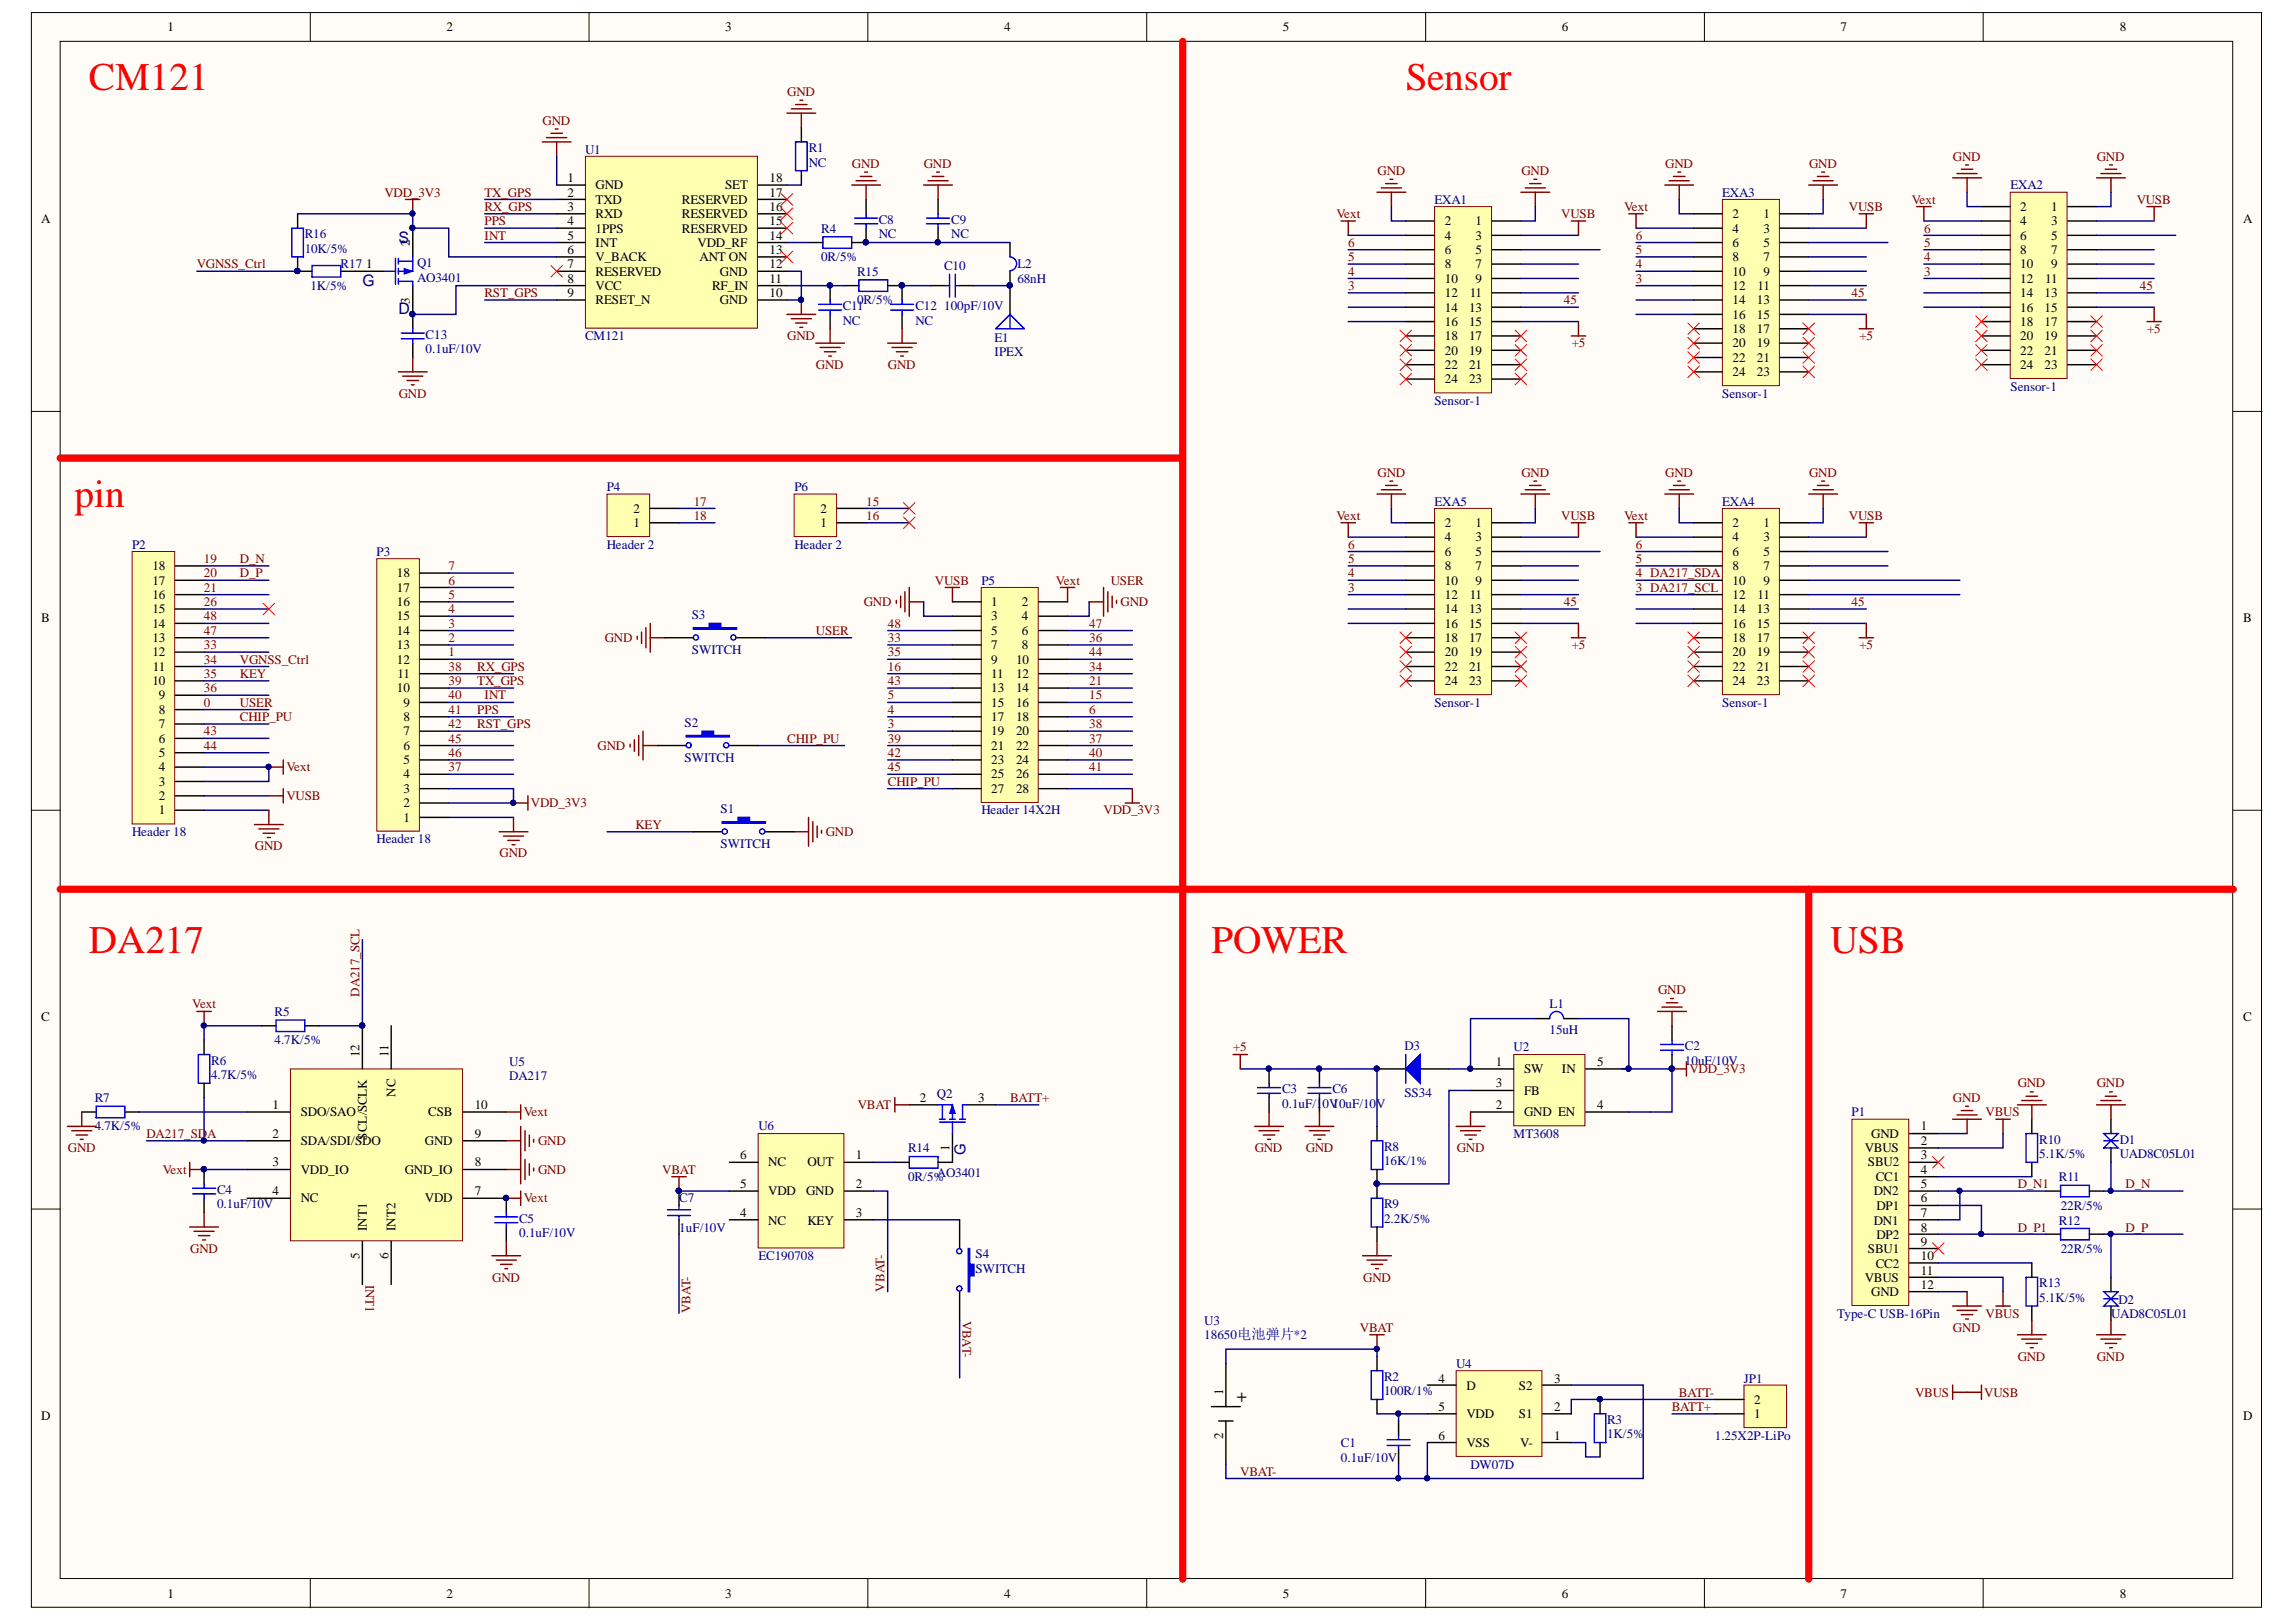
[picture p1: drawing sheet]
<svg xmlns="http://www.w3.org/2000/svg" width="297mm" height="210mm" viewBox="0 0 297 210" stroke-linecap="round" stroke-linejoin="round" font-family="sans-serif">
<defs><g id="words">
<g font-size="5.1" fill="#f00">
<text x="11.5" y="11.7">CM121</text>
<text x="181.9" y="11.7">Sensor</text>
<text x="9.6" y="65.7">pin</text>
<text x="11.5" y="123.3">DA217</text>
<text x="156.7" y="123.3">POWER</text>
<text x="236.8" y="123.3">USB</text>
</g>
<text font-size="2.4" x="160" y="180.2" transform="rotate(90 160 180.2)">+</text>
<g font-size="2" fill="#000080">
<text x="51.5" y="31.4">S</text>
<text x="46.9" y="37">G</text>
<text x="51.5" y="40.7">D</text>
<text x="124.9" y="149.5" transform="rotate(-90 124.9 149.5)">G</text>
</g>
<g font-size="1.7">
<text x="21.7" y="4.1">1</text>
<text x="57.8" y="4.1">2</text>
<text x="93.8" y="4.1">3</text>
<text x="129.9" y="4.1">4</text>
<text x="166" y="4.1">5</text>
<text x="202.1" y="4.1">6</text>
<text x="238.1" y="4.1">7</text>
<text x="274.2" y="4.1">8</text>
<text x="73.4" y="23.6">1</text>
<text x="99.6" y="23.6">18</text>
<text x="5.3" y="28.9">A</text>
<text x="73.4" y="25.4">2</text>
<text x="73.4" y="27.3">3</text>
<text x="73.4" y="29.2">4</text>
<text x="77.1" y="24.5">GND</text>
<text x="77.1" y="26.4">TXD</text>
<text x="77.1" y="28.2">RXD</text>
<text x="88.2" y="28.2">RESERVED</text>
<text x="88.2" y="26.4">RESERVED</text>
<text x="93.8" y="24.5">SET</text>
<text x="99.6" y="29.2">15</text>
<text x="99.6" y="27.3">16</text>
<text x="99.6" y="25.4">17</text>
<text x="186.9" y="29.2">2</text>
<text x="190.9" y="29.2">1</text>
<text x="224.2" y="28.2">2</text>
<text x="228.1" y="28.2">1</text>
<text x="261.4" y="27.3">2</text>
<text x="261.4" y="29.2">4</text>
<text x="265.3" y="27.3">1</text>
<text x="265.3" y="29.2">3</text>
<text x="290.2" y="28.9">A</text>
<text x="47.4" y="34.7">1</text>
<text x="53" y="31.8" transform="rotate(-90 53 31.8)">2</text>
<text x="73.4" y="31">5</text>
<text x="73.4" y="32.9">6</text>
<text x="73.4" y="34.7">7</text>
<text x="77.1" y="30.1">1PPS</text>
<text x="77.1" y="32">INT</text>
<text x="77.1" y="33.8">V_BACK</text>
<text x="77.1" y="35.7">RESERVED</text>
<text x="88.2" y="30.1">RESERVED</text>
<text x="90.3" y="32">VDD_RF</text>
<text x="90.5" y="33.8">ANT ON</text>
<text x="93.1" y="35.7">GND</text>
<text x="99.6" y="34.7">12</text>
<text x="99.6" y="32.9">13</text>
<text x="99.6" y="31">14</text>
<text x="186.9" y="31">4</text>
<text x="186.9" y="32.9">6</text>
<text x="186.9" y="34.7">8</text>
<text x="190.9" y="31">3</text>
<text x="190.9" y="32.9">5</text>
<text x="190.9" y="34.7">7</text>
<text x="224.2" y="30.1">4</text>
<text x="224.2" y="32">6</text>
<text x="224.2" y="33.8">8</text>
<text x="224.2" y="35.7">10</text>
<text x="228.1" y="30.1">3</text>
<text x="228.1" y="32">5</text>
<text x="228.1" y="33.8">7</text>
<text x="228.1" y="35.7">9</text>
<text x="261.4" y="31">6</text>
<text x="261.4" y="32.9">8</text>
<text x="261.4" y="34.7">10</text>
<text x="265.3" y="31">5</text>
<text x="265.3" y="32.9">7</text>
<text x="265.3" y="34.7">9</text>
<text x="53" y="39.3" transform="rotate(-90 53 39.3)">3</text>
<text x="73.4" y="36.6">8</text>
<text x="73.4" y="38.5">9</text>
<text x="77.1" y="37.5">VCC</text>
<text x="77.1" y="39.4">RESET_N</text>
<text x="92.1" y="37.5">RF_IN</text>
<text x="93.1" y="39.4">GND</text>
<text x="99.6" y="38.5">10</text>
<text x="99.6" y="36.6">11</text>
<text x="186.9" y="36.6">10</text>
<text x="186.9" y="38.5">12</text>
<text x="186.9" y="40.3">14</text>
<text x="190.1" y="40.3">13</text>
<text x="190.1" y="38.5">11</text>
<text x="190.9" y="36.6">9</text>
<text x="224.2" y="37.5">12</text>
<text x="224.2" y="39.4">14</text>
<text x="224.2" y="41.2">16</text>
<text x="227.3" y="39.4">13</text>
<text x="227.3" y="41.2">15</text>
<text x="227.4" y="37.5">11</text>
<text x="261.4" y="36.6">12</text>
<text x="261.4" y="38.5">14</text>
<text x="261.4" y="40.3">16</text>
<text x="264.5" y="38.5">13</text>
<text x="264.5" y="40.3">15</text>
<text x="264.6" y="36.6">11</text>
<text x="186.9" y="42.2">16</text>
<text x="186.9" y="44">18</text>
<text x="186.9" y="45.9">20</text>
<text x="186.9" y="47.8">22</text>
<text x="190.1" y="42.2">15</text>
<text x="190.1" y="44">17</text>
<text x="190.1" y="45.9">19</text>
<text x="190.1" y="47.8">21</text>
<text x="224.2" y="43.1">18</text>
<text x="224.2" y="45">20</text>
<text x="224.2" y="46.8">22</text>
<text x="227.3" y="43.1">17</text>
<text x="227.3" y="45">19</text>
<text x="227.3" y="46.8">21</text>
<text x="261.4" y="42.2">18</text>
<text x="261.4" y="44">20</text>
<text x="261.4" y="45.9">22</text>
<text x="261.4" y="47.8">24</text>
<text x="264.5" y="42.2">17</text>
<text x="264.5" y="44">19</text>
<text x="264.5" y="45.9">21</text>
<text x="264.5" y="47.8">23</text>
<text x="186.9" y="49.6">24</text>
<text x="190.1" y="49.6">23</text>
<text x="224.2" y="48.7">24</text>
<text x="227.3" y="48.7">23</text>
<text x="82" y="68.2">1</text>
<text x="82" y="66.3">2</text>
<text x="106.2" y="68.2">1</text>
<text x="106.2" y="66.3">2</text>
<text x="186.9" y="68.2">2</text>
<text x="186.9" y="70.1">4</text>
<text x="186.9" y="71.9">6</text>
<text x="190.9" y="68.2">1</text>
<text x="190.9" y="70.1">3</text>
<text x="190.9" y="71.9">5</text>
<text x="224.2" y="68.2">2</text>
<text x="224.2" y="70.1">4</text>
<text x="224.2" y="71.9">6</text>
<text x="228.1" y="68.2">1</text>
<text x="228.1" y="70.1">3</text>
<text x="228.1" y="71.9">5</text>
<text x="19.7" y="77.5">16</text>
<text x="19.7" y="75.6">17</text>
<text x="19.7" y="73.8">18</text>
<text x="51.3" y="76.6">17</text>
<text x="51.3" y="74.7">18</text>
<text x="186.9" y="73.8">8</text>
<text x="186.9" y="75.6">10</text>
<text x="186.9" y="77.5">12</text>
<text x="190.1" y="77.5">11</text>
<text x="190.9" y="73.8">7</text>
<text x="190.9" y="75.6">9</text>
<text x="224.2" y="73.8">8</text>
<text x="224.2" y="75.6">10</text>
<text x="224.2" y="77.5">12</text>
<text x="227.4" y="77.5">11</text>
<text x="228.1" y="73.8">7</text>
<text x="228.1" y="75.6">9</text>
<text x="5.3" y="80.5">B</text>
<text x="19.7" y="83.1">13</text>
<text x="19.7" y="81.2">14</text>
<text x="19.7" y="79.4">15</text>
<text x="51.3" y="82.2">14</text>
<text x="51.3" y="80.3">15</text>
<text x="51.3" y="78.4">16</text>
<text x="128.2" y="78.4">1</text>
<text x="128.2" y="80.3">3</text>
<text x="128.2" y="82.2">5</text>
<text x="132.2" y="78.4">2</text>
<text x="132.2" y="80.3">4</text>
<text x="132.2" y="82.2">6</text>
<text x="186.9" y="79.4">14</text>
<text x="186.9" y="81.2">16</text>
<text x="186.9" y="83.1">18</text>
<text x="190.1" y="79.4">13</text>
<text x="190.1" y="81.2">15</text>
<text x="190.1" y="83.1">17</text>
<text x="224.2" y="79.4">14</text>
<text x="224.2" y="81.2">16</text>
<text x="224.2" y="83.1">18</text>
<text x="227.3" y="79.4">13</text>
<text x="227.3" y="81.2">15</text>
<text x="227.3" y="83.1">17</text>
<text x="290.2" y="80.5">B</text>
<text x="19.7" y="88.7">10</text>
<text x="19.7" y="84.9">12</text>
<text x="19.8" y="86.8">11</text>
<text x="51.3" y="89.6">10</text>
<text x="51.3" y="85.9">12</text>
<text x="51.3" y="84">13</text>
<text x="51.4" y="87.7">11</text>
<text x="128.2" y="84">7</text>
<text x="128.2" y="85.9">9</text>
<text x="128.2" y="87.7">11</text>
<text x="128.2" y="89.6">13</text>
<text x="131.4" y="85.9">10</text>
<text x="131.4" y="87.7">12</text>
<text x="131.4" y="89.6">14</text>
<text x="132.2" y="84">8</text>
<text x="186.9" y="84.9">20</text>
<text x="186.9" y="86.8">22</text>
<text x="186.9" y="88.7">24</text>
<text x="190.1" y="84.9">19</text>
<text x="190.1" y="86.8">21</text>
<text x="190.1" y="88.7">23</text>
<text x="224.2" y="84.9">20</text>
<text x="224.2" y="86.8">22</text>
<text x="224.2" y="88.7">24</text>
<text x="227.3" y="84.9">19</text>
<text x="227.3" y="86.8">21</text>
<text x="227.3" y="88.7">23</text>
<text x="20.6" y="94.2">7</text>
<text x="20.6" y="92.4">8</text>
<text x="20.6" y="90.5">9</text>
<text x="52.2" y="95.2">7</text>
<text x="52.2" y="93.3">8</text>
<text x="52.2" y="91.4">9</text>
<text x="128.2" y="91.4">15</text>
<text x="128.2" y="93.3">17</text>
<text x="128.2" y="95.2">19</text>
<text x="131.4" y="91.4">16</text>
<text x="131.4" y="93.3">18</text>
<text x="131.4" y="95.2">20</text>
<text x="20.6" y="101.7">3</text>
<text x="20.6" y="99.8">4</text>
<text x="20.6" y="98">5</text>
<text x="20.6" y="96.1">6</text>
<text x="52.2" y="100.7">4</text>
<text x="52.2" y="98.9">5</text>
<text x="52.2" y="97">6</text>
<text x="128.2" y="97">21</text>
<text x="128.2" y="98.9">23</text>
<text x="128.2" y="100.7">25</text>
<text x="131.4" y="97">22</text>
<text x="131.4" y="98.9">24</text>
<text x="131.4" y="100.7">26</text>
<text x="20.6" y="105.4">1</text>
<text x="20.6" y="103.5">2</text>
<text x="52.2" y="106.3">1</text>
<text x="52.2" y="104.5">2</text>
<text x="52.2" y="102.6">3</text>
<text x="128.2" y="102.6">27</text>
<text x="131.4" y="102.6">28</text>
<text x="5.3" y="132.2">C</text>
<text x="46.5" y="136.8" transform="rotate(-90 46.5 136.8)">12</text>
<text x="50.2" y="136.8" transform="rotate(-90 50.2 136.8)">11</text>
<text x="193.5" y="137.9">1</text>
<text x="206.6" y="137.9">5</text>
<text x="290.2" y="132.2">C</text>
<text x="35.3" y="143.5">1</text>
<text x="51.2" y="142" transform="rotate(-90 51.2 142)">NC</text>
<text x="61.4" y="143.5">10</text>
<text x="119" y="142.6">2</text>
<text x="126.5" y="142.6">3</text>
<text x="193.5" y="143.5">2</text>
<text x="193.5" y="140.7">3</text>
<text x="197.2" y="138.9">SW</text>
<text x="197.2" y="141.6">FB</text>
<text x="202.1" y="138.9">IN</text>
<text x="206.6" y="143.5">4</text>
<text x="35.3" y="147.2">2</text>
<text x="38.9" y="144.4">SDO/SAO</text>
<text x="38.9" y="148.2">SDA/SDI/SDO</text>
<text x="47.5" y="147.5" transform="rotate(-90 47.5 147.5)">SCL/SCLK</text>
<text x="55" y="148.2">GND</text>
<text x="55.4" y="144.4">CSB</text>
<text x="61.4" y="147.2">9</text>
<text x="122.8" y="149" transform="rotate(-90 122.8 149)">1</text>
<text x="197.2" y="144.4">GND EN</text>
<text x="241.2" y="149.1">VBUS</text>
<text x="242.1" y="147.2">GND</text>
<text x="248.5" y="146.3">1</text>
<text x="248.5" y="148.2">2</text>
<text x="35.3" y="150.9">3</text>
<text x="35.3" y="154.7">4</text>
<text x="38.9" y="151.9">VDD_IO</text>
<text x="38.9" y="155.6">NC</text>
<text x="52.4" y="151.9">GND_IO</text>
<text x="55" y="155.6">VDD</text>
<text x="61.4" y="154.7">7</text>
<text x="61.4" y="150.9">8</text>
<text x="95.8" y="153.7">5</text>
<text x="95.8" y="150">6</text>
<text x="99.4" y="154.7">VDD</text>
<text x="99.4" y="150.9">NC</text>
<text x="104.3" y="154.7">GND</text>
<text x="104.5" y="150.9">OUT</text>
<text x="110.7" y="150">1</text>
<text x="110.7" y="153.7">2</text>
<text x="241.7" y="150.9">SBU2</text>
<text x="242.4" y="154.7">DN2</text>
<text x="242.7" y="152.8">CC1</text>
<text x="248.5" y="150">3</text>
<text x="248.5" y="151.9">4</text>
<text x="248.5" y="153.7">5</text>
<text x="248.5" y="155.6">6</text>
<text x="47.5" y="159.3" transform="rotate(-90 47.5 159.3)">INT1</text>
<text x="51.2" y="159.3" transform="rotate(-90 51.2 159.3)">INT2</text>
<text x="95.8" y="157.5">4</text>
<text x="99.4" y="158.5">NC</text>
<text x="104.5" y="158.5">KEY</text>
<text x="110.7" y="157.5">3</text>
<text x="242.4" y="158.5">DN1</text>
<text x="242.8" y="156.6">DP1</text>
<text x="242.8" y="160.3">DP2</text>
<text x="248.5" y="157.5">7</text>
<text x="248.5" y="159.4">8</text>
<text x="248.5" y="161.3">9</text>
<text x="46.5" y="162.9" transform="rotate(-90 46.5 162.9)">5</text>
<text x="50.2" y="162.9" transform="rotate(-90 50.2 162.9)">6</text>
<text x="241.2" y="165.9">VBUS</text>
<text x="241.7" y="162.2">SBU1</text>
<text x="242.1" y="167.8">GND</text>
<text x="242.7" y="164">CC2</text>
<text x="248.5" y="163.1">10</text>
<text x="248.5" y="165">11</text>
<text x="248.5" y="166.8">12</text>
<text x="186.1" y="178.9">4</text>
<text x="189.7" y="179.8">D</text>
<text x="196.5" y="179.8">S2</text>
<text x="201.1" y="178.9">3</text>
<text x="5.3" y="183.7">D</text>
<text x="158.3" y="180.5" transform="rotate(-90 158.3 180.5)">1</text>
<text x="186.1" y="182.6">5</text>
<text x="189.7" y="183.6">VDD</text>
<text x="196.5" y="183.6">S1</text>
<text x="201.1" y="182.6">2</text>
<text x="226.9" y="183.6">1</text>
<text x="226.9" y="181.7">2</text>
<text x="290.2" y="183.7">D</text>
<text x="158.3" y="186.2" transform="rotate(-90 158.3 186.2)">2</text>
<text x="186.1" y="186.4">6</text>
<text x="189.7" y="187.3">VSS</text>
<text x="196.7" y="187.3">V-</text>
<text x="201.1" y="186.4">1</text>
<text x="21.7" y="206.8">1</text>
<text x="57.8" y="206.8">2</text>
<text x="93.8" y="206.8">3</text>
<text x="129.9" y="206.8">4</text>
<text x="166" y="206.8">5</text>
<text x="202.1" y="206.8">6</text>
<text x="238.1" y="206.8">7</text>
<text x="274.2" y="206.8">8</text>
</g>
<g font-size="1.7" fill="#800000">
<text x="70.2" y="16.1">GND</text>
<text x="101.8" y="12.4">GND</text>
<text x="110.2" y="21.7">GND</text>
<text x="119.5" y="21.7">GND</text>
<text x="178.2" y="22.7">GND</text>
<text x="196.8" y="22.7">GND</text>
<text x="215.4" y="21.7">GND</text>
<text x="234" y="21.7">GND</text>
<text x="252.7" y="20.8">GND</text>
<text x="271.3" y="20.8">GND</text>
<text x="49.7" y="25.4">VDD_3V3</text>
<text x="62.7" y="29.2">PPS</text>
<text x="62.7" y="27.3">RX_GPS</text>
<text x="62.7" y="25.4">TX_GPS</text>
<text x="172.9" y="28.2">Vext</text>
<text x="202" y="28.2">VUSB</text>
<text x="210.1" y="27.3">Vext</text>
<text x="239.2" y="27.3">VUSB</text>
<text x="247.3" y="26.4">Vext</text>
<text x="276.4" y="26.4">VUSB</text>
<text x="25.5" y="34.7">VGNSS_Ctrl</text>
<text x="62.7" y="31">INT</text>
<text x="174.4" y="35.7">4</text>
<text x="174.4" y="33.8">5</text>
<text x="174.4" y="32">6</text>
<text x="211.6" y="34.7">4</text>
<text x="211.6" y="32.9">5</text>
<text x="211.6" y="31">6</text>
<text x="248.9" y="35.7">3</text>
<text x="248.9" y="33.8">4</text>
<text x="248.9" y="32">5</text>
<text x="248.9" y="30.1">6</text>
<text x="62.7" y="38.5">RST_GPS</text>
<text x="174.4" y="37.5">3</text>
<text x="202.3" y="39.4">45</text>
<text x="211.6" y="36.6">3</text>
<text x="239.5" y="38.5">45</text>
<text x="276.8" y="37.5">45</text>
<text x="101.8" y="44">GND</text>
<text x="105.6" y="47.8">GND</text>
<text x="114.9" y="47.8">GND</text>
<text x="203.3" y="45">+5</text>
<text x="240.6" y="44">+5</text>
<text x="277.8" y="43.1">+5</text>
<text x="51.6" y="51.5">GND</text>
<text x="89.7" y="65.4">17</text>
<text x="112.1" y="65.4">15</text>
<text x="178.2" y="61.7">GND</text>
<text x="196.8" y="61.7">GND</text>
<text x="215.4" y="61.7">GND</text>
<text x="234" y="61.7">GND</text>
<text x="89.7" y="67.3">18</text>
<text x="112.1" y="67.3">16</text>
<text x="172.9" y="67.3">Vext</text>
<text x="174.4" y="71">6</text>
<text x="202" y="67.3">VUSB</text>
<text x="210.1" y="67.3">Vext</text>
<text x="211.6" y="71">6</text>
<text x="239.2" y="67.3">VUSB</text>
<text x="26.4" y="72.9">19</text>
<text x="26.4" y="74.7">20</text>
<text x="26.4" y="76.6">21</text>
<text x="31" y="72.9">D_N</text>
<text x="31" y="74.7">D_P</text>
<text x="58" y="77.5">5</text>
<text x="58" y="75.6">6</text>
<text x="58" y="73.8">7</text>
<text x="121" y="75.6">VUSB</text>
<text x="136.6" y="75.6">Vext</text>
<text x="143.7" y="75.6">USER</text>
<text x="174.4" y="76.6">3</text>
<text x="174.4" y="74.7">4</text>
<text x="174.4" y="72.9">5</text>
<text x="211.6" y="76.6">3 DA217_SCL</text>
<text x="211.6" y="74.7">4 DA217_SDA</text>
<text x="211.6" y="72.9">5</text>
<text x="26.4" y="78.4">26</text>
<text x="26.4" y="80.3">48</text>
<text x="26.4" y="82.2">47</text>
<text x="58" y="83.1">2</text>
<text x="58" y="81.2">3</text>
<text x="58" y="79.4">4</text>
<text x="78.2" y="83.1">GND</text>
<text x="105.6" y="82.2">USER</text>
<text x="111.7" y="78.4">GND</text>
<text x="114.9" y="81.2">48</text>
<text x="114.9" y="83.1">33</text>
<text x="140.9" y="81.2">47</text>
<text x="140.9" y="83.1">36</text>
<text x="145" y="78.4">GND</text>
<text x="202.3" y="78.4">45</text>
<text x="239.5" y="78.4">45</text>
<text x="26.4" y="84">33</text>
<text x="26.4" y="85.9">34</text>
<text x="26.4" y="87.7">35</text>
<text x="26.4" y="89.6">36</text>
<text x="31" y="87.7">KEY</text>
<text x="31" y="85.9">VGNSS_Ctrl</text>
<text x="58" y="84.9">1</text>
<text x="58" y="86.8">38</text>
<text x="58" y="88.7">39</text>
<text x="61.7" y="86.8">RX_GPS</text>
<text x="61.7" y="88.7">TX_GPS</text>
<text x="114.9" y="84.9">35</text>
<text x="114.9" y="86.8">16</text>
<text x="114.9" y="88.7">43</text>
<text x="140.9" y="86.8">34</text>
<text x="140.9" y="84.9">44</text>
<text x="140.9" y="88.7">21</text>
<text x="203.3" y="84">+5</text>
<text x="240.6" y="84">+5</text>
<text x="26.4" y="95.2">43</text>
<text x="26.4" y="91.4">0</text>
<text x="31" y="91.4">USER</text>
<text x="31" y="93.3">CHIP_PU</text>
<text x="58" y="90.5">40</text>
<text x="58" y="92.4">41</text>
<text x="58" y="94.2">42</text>
<text x="61.7" y="92.4">PPS</text>
<text x="61.7" y="94.2">RST_GPS</text>
<text x="62.7" y="90.5">INT</text>
<text x="114.9" y="94.2">3</text>
<text x="114.9" y="92.4">4</text>
<text x="114.9" y="90.5">5</text>
<text x="140.9" y="94.2">38</text>
<text x="140.9" y="92.4">6</text>
<text x="140.9" y="90.5">15</text>
<text x="26.4" y="97">44</text>
<text x="37" y="99.8">Vext</text>
<text x="58" y="96.1">45</text>
<text x="58" y="98">46</text>
<text x="58" y="99.8">37</text>
<text x="77.3" y="97">GND</text>
<text x="101.8" y="96.1">CHIP_PU</text>
<text x="114.9" y="98">42</text>
<text x="114.9" y="101.7">CHIP_PU</text>
<text x="114.9" y="96.1">39</text>
<text x="114.9" y="99.8">45</text>
<text x="140.9" y="96.1">37</text>
<text x="140.9" y="99.8">41</text>
<text x="140.9" y="98">40</text>
<text x="37" y="103.5">VUSB</text>
<text x="68.7" y="104.5">VDD_3V3</text>
<text x="82.2" y="107.3">KEY</text>
<text x="142.8" y="105.4">VDD_3V3</text>
<text x="33" y="110">GND</text>
<text x="64.6" y="111">GND</text>
<text x="106.8" y="108.2">GND</text>
<text x="24.9" y="130.5">Vext</text>
<text x="46.5" y="129.1" transform="rotate(-90 46.5 129.1)">DA217_SCL</text>
<text x="214.5" y="128.6">GND</text>
<text x="159.5" y="136.1">+5</text>
<text x="111" y="143.5">VBAT</text>
<text x="130.7" y="142.6">BATT+</text>
<text x="218.6" y="138.9">VDD_3V3</text>
<text x="252.7" y="142.6">GND</text>
<text x="261" y="140.7">GND</text>
<text x="271.3" y="140.7">GND</text>
<text x="8.8" y="149.1">GND</text>
<text x="18.9" y="147.2">DA217_SD</text>
<text x="26.8" y="147.2">A</text>
<text x="67.8" y="144.4">Vext</text>
<text x="69.6" y="148.2">GND</text>
<text x="162.3" y="149.1">GND</text>
<text x="168.9" y="149.1">GND</text>
<text x="188.5" y="149.1">GND</text>
<text x="256.9" y="144.4">VBUS</text>
<text x="21.1" y="151.9">Vext</text>
<text x="67.8" y="155.6">Vext</text>
<text x="69.6" y="151.9">GND</text>
<text x="85.7" y="151.9">VBAT</text>
<text x="261" y="153.7">D_N1</text>
<text x="275" y="153.7">D_N</text>
<text x="261" y="159.4">D_P1</text>
<text x="275" y="159.4">D_P</text>
<text x="24.6" y="162.2">GND</text>
<text x="47.3" y="166.2" transform="rotate(90 47.3 166.2)">INT1</text>
<text x="63.7" y="165.9">GND</text>
<text x="114.4" y="167.2" transform="rotate(-90 114.4 167.2)">VBAT-</text>
<text x="176.4" y="165.9">GND</text>
<text x="89.3" y="170" transform="rotate(-90 89.3 170)">VBAT-</text>
<text x="124.5" y="170.9" transform="rotate(90 124.5 170.9)">VBAT-</text>
<text x="175.9" y="172.4">VBAT</text>
<text x="252.7" y="172.4">GND</text>
<text x="256.9" y="170.5">VBUS</text>
<text x="261" y="176.1">GND</text>
<text x="271.3" y="176.1">GND</text>
<text x="216.3" y="182.6">BATT+</text>
<text x="217.2" y="180.8">BATT-</text>
<text x="247.8" y="180.8">VBUS</text>
<text x="256.7" y="180.8">VUSB</text>
<text x="160.5" y="191">VBAT-</text>
</g>
<g font-size="1.7" fill="#000080">
<text x="75.7" y="19.9">U1</text>
<text x="104.6" y="19.7">R1</text>
<text x="104.6" y="21.6">NC</text>
<text x="113.7" y="29">C8</text>
<text x="123.1" y="29">C9</text>
<text x="185.6" y="26.4">EXA1</text>
<text x="222.8" y="25.4">EXA3</text>
<text x="260.1" y="24.5">EXA2</text>
<text x="39.4" y="30.9">R16</text>
<text x="39.4" y="32.7">10K/5%</text>
<text x="44.1" y="34.7">R17</text>
<text x="54" y="34.6">Q1</text>
<text x="106.2" y="30.1">R4</text>
<text x="106.2" y="33.8">0R/5%</text>
<text x="110.9" y="35.7">R15</text>
<text x="113.7" y="30.9">NC</text>
<text x="122.1" y="34.9">C10</text>
<text x="123.1" y="30.9">NC</text>
<text x="131.6" y="34.7">L2</text>
<text x="40.2" y="37.5">1K/5%</text>
<text x="54" y="36.4">AO3401</text>
<text x="109" y="40.1">C11</text>
<text x="110.9" y="39.4">0R/5%</text>
<text x="118.4" y="40.1">C12</text>
<text x="122.1" y="40.1">100pF/10V</text>
<text x="131.6" y="36.6">68nH</text>
<text x="55.1" y="43.9">C13</text>
<text x="55.1" y="45.7">0.1uF/10V</text>
<text x="75.7" y="44">CM121</text>
<text x="109" y="42">NC</text>
<text x="118.4" y="42">NC</text>
<text x="128.7" y="44.2">E1</text>
<text x="128.7" y="46.1">IPEX</text>
<text x="185.6" y="52.4">Sensor-1</text>
<text x="222.8" y="51.5">Sensor-1</text>
<text x="260.1" y="50.5">Sensor-1</text>
<text x="78.5" y="63.6">P4</text>
<text x="102.8" y="63.6">P6</text>
<text x="185.6" y="65.4">EXA5</text>
<text x="222.8" y="65.4">EXA4</text>
<text x="17.1" y="71">P2</text>
<text x="48.7" y="71.9">P3</text>
<text x="78.5" y="71">Header 2</text>
<text x="102.8" y="71">Header 2</text>
<text x="127" y="75.6">P5</text>
<text x="89.5" y="80.1">S3</text>
<text x="89.5" y="84.6">SWITCH</text>
<text x="88.6" y="94.1">S2</text>
<text x="185.6" y="91.4">Sensor-1</text>
<text x="222.8" y="91.4">Sensor-1</text>
<text x="88.6" y="98.5">SWITCH</text>
<text x="93.2" y="105.2">S1</text>
<text x="127" y="105.4">Header 14X2H</text>
<text x="17.1" y="108.2">Header 18</text>
<text x="48.7" y="109.1">Header 18</text>
<text x="93.2" y="109.7">SWITCH</text>
<text x="35.5" y="131.4">R5</text>
<text x="200.5" y="130.5">L1</text>
<text x="27.3" y="137.8">R6</text>
<text x="35.5" y="135.1">4.7K/5%</text>
<text x="65.9" y="137.9">U5</text>
<text x="181.7" y="135.9">D3</text>
<text x="195.8" y="136.1">U2</text>
<text x="200.5" y="133.9">15uH</text>
<text x="218" y="135.9">C2</text>
<text x="218" y="137.8">10uF/10V</text>
<text x="12.3" y="142.6">R7</text>
<text x="27.3" y="139.6">4.7K/5%</text>
<text x="65.9" y="139.8">DA217</text>
<text x="121.2" y="142.1">Q2</text>
<text x="165.9" y="141.5">C3</text>
<text x="165.9" y="143.3">0.1uF/10V</text>
<text x="172.4" y="141.5">C6</text>
<text x="172.4" y="143.3">10uF/10V</text>
<text x="181.7" y="141.9">SS34</text>
<text x="12.3" y="146.3">4.7K/5%</text>
<text x="98.1" y="146.3">U6</text>
<text x="117.5" y="149.1">R14</text>
<text x="179.1" y="148.9">R8</text>
<text x="195.8" y="147.2">MT3608</text>
<text x="239.5" y="144.4">P1</text>
<text x="263.8" y="148">R10</text>
<text x="263.8" y="149.8">5.1K/5%</text>
<text x="274.2" y="148">D1</text>
<text x="274.2" y="149.8">UAD8C05L01</text>
<text x="28.1" y="154.5">C4</text>
<text x="87.9" y="155.6">C7</text>
<text x="117.5" y="152.8">0R/5%</text>
<text x="121.2" y="152.3">AO3401</text>
<text x="179.1" y="150.8">16K/1%</text>
<text x="266.4" y="152.8">R11</text>
<text x="28.1" y="156.4">0.1uF/10V</text>
<text x="67.2" y="158.2">C5</text>
<text x="67.2" y="160.1">0.1uF/10V</text>
<text x="87.9" y="159.4">1uF/10V</text>
<text x="179.1" y="156.4">R9</text>
<text x="179.1" y="158.2">2.2K/5%</text>
<text x="266.4" y="158.5">R12</text>
<text x="266.6" y="156.6">22R/5%</text>
<text x="98.1" y="163.1">EC190708</text>
<text x="126.2" y="162.9">S4</text>
<text x="126.2" y="164.7">SWITCH</text>
<text x="263.8" y="166.6">R13</text>
<text x="266.6" y="162.2">22R/5%</text>
<text x="155.8" y="171.5">U3</text>
<text x="155.8" y="173.3">18650电池弹片*2</text>
<text x="237.7" y="170.5">Type-C USB-16Pin</text>
<text x="263.8" y="168.4">5.1K/5%</text>
<text x="273.1" y="170.5">UAD8C05L01</text>
<text x="274.1" y="168.7">D2</text>
<text x="179.1" y="178.7">R2</text>
<text x="188.4" y="177.1">U4</text>
<text x="225.6" y="178.9">JP1</text>
<text x="179.1" y="180.5">100R/1%</text>
<text x="207.9" y="184.2">R3</text>
<text x="173.5" y="187.3">C1</text>
<text x="173.5" y="189.1">0.1uF/10V</text>
<text x="190.2" y="190.1">DW07D</text>
<text x="207.9" y="186.1">1K/5%</text>
<text x="221.9" y="186.4">1.25X2P-LiPo</text>
</g>
</g></defs>
<g fill="#fffcf8" stroke="#000" stroke-width=".13">
<path d="M4.1 1.6h288.5v206.4h-288.5z"/>
<path d="M7.8 5.3h281.1v199h-281.1z"/>
</g>
<g fill="none" stroke="#000" stroke-width=".13">
<path d="M40.1 1.6v3.7M76.2 1.6v3.7M112.3 1.6v3.7M148.4 1.6v3.7M184.4 1.6v3.7M220.5 1.6v3.7M256.6 1.6v3.7M4.1 53.2h3.7M288.9 53.2h3.8M4.1 104.8h3.7M288.9 104.8h3.8M4.1 156.5h3.7"/>
<path d="M288.9 156.5h3.8M40.1 204.4v3.7M76.2 204.4v3.7M112.3 204.4v3.7M148.4 204.4v3.7M184.4 204.4v3.7M220.5 204.4v3.7M256.6 204.4v3.7"/>
</g>
<path d="M185.6 26.7h7.4v24.1h-7.4z" fill="#ffffb0" stroke="#800000" stroke-width=".13"/>
<g fill="none" stroke="#000" stroke-width=".19">
<path d="M181.9 28.6h3.7M181.9 30.5h3.7M181.9 32.3h3.7M181.9 34.2h3.7M181.9 36h3.7M181.9 37.9h3.7M181.9 39.8h3.7M193 28.6h3.8M193 30.5h3.8M193 32.3h3.8M193 34.2h3.8M193 36h3.8"/>
<path d="M193 37.9h3.8M193 39.8h3.8M181.9 41.6h3.7M181.9 43.5h3.7M181.9 45.3h3.7M181.9 47.2h3.7M181.9 49.1h3.7M193 41.6h3.8M193 43.5h3.8M193 45.3h3.8M193 47.2h3.8M193 49.1h3.8"/>
</g>
<g fill="none" stroke="#000080" stroke-width=".19">
<path d="M174.4 34.2h7.5M174.4 36h7.5M174.4 37.9h7.5M174.4 39.8h7.5M180 26.7v1.9h1.9M196.8 34.2h7.4M196.8 36h7.4M196.8 37.9h7.4M196.8 39.8h7.4M196.8 30.5h7.4M196.8 32.3h10.2M198.6 26.7v1.9h-1.8"/>
<path d="M174.4 41.6h7.5"/>
</g>
<path d="M178.1 24.9h3.8M178.7 24.3h2.6M179.3 23.8h1.5M179.8 23.2h.4M180 24.9v1.8M196.8 24.9h3.7M197.3 24.3h2.6M197.9 23.8h1.5M198.4 23.2h.4M198.6 24.9v1.8" fill="none" stroke="#800000" stroke-width=".19"/>
<g fill="none" stroke="#f00" stroke-width=".13">
<path d="M181.1 48.3l1.5 1.5M181.1 46.5l1.5 1.4M181.1 44.6l1.5 1.5M181.1 42.7l1.5 1.5M182.6 48.3l-1.5 1.5M182.6 46.5l-1.5 1.4M182.6 44.6l-1.5 1.5M182.6 42.7l-1.5 1.5M196 42.7l1.5 1.5M196 44.6l1.5 1.5M196 46.5l1.5 1.4M196 48.3l1.5 1.5"/>
<path d="M197.5 42.7l-1.5 1.5M197.5 44.6l-1.5 1.5M197.5 46.5l-1.5 1.4M197.5 48.3l-1.5 1.5"/>
</g>
<path d="M185.6 65.8h7.4v24.1h-7.4z" fill="#ffffb0" stroke="#800000" stroke-width=".13"/>
<g fill="none" stroke="#000" stroke-width=".19">
<path d="M181.9 67.7h3.7M181.9 69.5h3.7M181.9 71.4h3.7M181.9 73.2h3.7M181.9 75.1h3.7M181.9 77h3.7M181.9 78.8h3.7M193 67.7h3.8M193 69.5h3.8M193 71.4h3.8M193 73.2h3.8M193 75.1h3.8"/>
<path d="M193 77h3.8M193 78.8h3.8M181.9 80.7h3.7M181.9 82.5h3.7M181.9 84.4h3.7M181.9 86.3h3.7M181.9 88.1h3.7M193 80.7h3.8M193 82.5h3.8M193 84.4h3.8M193 86.3h3.8M193 88.1h3.8"/>
</g>
<g fill="none" stroke="#000080" stroke-width=".19">
<path d="M174.4 73.2h7.5M174.4 75.1h7.5M174.4 77h7.5M174.4 78.8h7.5M180 65.8v1.9h1.9M196.8 73.2h7.4M196.8 75.1h7.4M196.8 77h7.4M196.8 78.8h7.4M196.8 69.5h7.4M196.8 71.4h10.2M198.6 65.8v1.9h-1.8"/>
<path d="M98.1 96.5h11.2M174.4 80.7h7.5"/>
</g>
<g fill="none" stroke="#800000" stroke-width=".19">
<path d="M178.1 63.9h3.8M178.7 63.4h2.6M179.3 62.8h1.5M179.8 62.3h.4M180 63.9v1.9M196.8 63.9h3.7M197.3 63.4h2.6M197.9 62.8h1.5M198.4 62.3h.4M198.6 63.9v1.9M81.5 96.3v.4M82.1 95.7v1.5"/>
<path d="M82.6 95.2v2.6M83.2 94.6v3.7M83.2 96.5h1.9"/>
</g>
<g fill="none" stroke="#f00" stroke-width=".13">
<path d="M181.1 81.8l1.5 1.5M181.1 83.6l1.5 1.5M181.1 85.5l1.5 1.5M181.1 87.4l1.5 1.5M182.6 81.8l-1.5 1.5M182.6 83.6l-1.5 1.5M182.6 85.5l-1.5 1.5M182.6 87.4l-1.5 1.5M196 81.8l1.5 1.5M196 83.6l1.5 1.5M196 85.5l1.5 1.5M196 87.4l1.5 1.5"/>
<path d="M197.5 81.8l-1.5 1.5M197.5 83.6l-1.5 1.5M197.5 85.5l-1.5 1.5M197.5 87.4l-1.5 1.5"/>
</g>
<path d="M17.1 71.4h5.5v35.2h-5.5z" fill="#ffffb0" stroke="#800000" stroke-width=".13"/>
<g fill="none" stroke="#000" stroke-width=".19">
<path d="M22.7 78.8h3.7M22.7 77h3.7M22.7 75.1h3.7M22.7 73.2h3.7M22.7 99.3h3.7M22.7 97.4h3.7M22.7 95.6h3.7M22.7 93.7h3.7M22.7 91.8h3.7M22.7 90h3.7M22.7 88.1h3.7M22.7 86.3h3.7"/>
<path d="M22.7 84.4h3.7M22.7 82.5h3.7M22.7 80.7h3.7M22.7 104.8h3.7M22.7 103h3.7M22.7 101.1h3.7"/>
</g>
<g fill="none" stroke="#000080" stroke-width=".19">
<path d="M26.4 73.2h8.4M26.4 75.1h8.4M26.4 77h8.4M26.4 78.8h8.4M26.4 99.3h8.4v1.8h-8.4M26.4 80.7h8.4M26.4 82.5h8.4M26.4 84.4h8.4M26.4 86.3h8.4M26.4 88.1h8.4M26.4 90h8.4M26.4 91.8h8.4"/>
<path d="M26.4 93.7h8.4M26.4 95.6h8.4M26.4 97.4h8.4M26.4 103h8.4M26.4 104.8h8.4"/>
</g>
<path d="M34.8 99.3h1.8M36.6 98.3v1.9M32.9 106.7h3.7M33.5 107.3h2.6M34 107.8h1.5M34.6 108.4h.4M34.8 103h1.8M34.8 104.8v1.9M36.6 102.1v1.8" fill="none" stroke="#800000" stroke-width=".19"/>
<circle cx="34.7" cy="99.2" r=".33" fill="#000080" stroke="#000080" stroke-width=".13"/>
<path d="M48.7 72.3h5.6v35.3h-5.6z" fill="#ffffb0" stroke="#800000" stroke-width=".13"/>
<g fill="none" stroke="#000" stroke-width=".19">
<path d="M54.3 79.7h3.8M54.3 77.9h3.8M54.3 76h3.8M54.3 74.2h3.8M54.3 98.3h3.8M54.3 96.5h3.8M54.3 94.6h3.8M54.3 92.8h3.8M54.3 90.9h3.8M54.3 89h3.8M54.3 87.2h3.8M54.3 85.3h3.8"/>
<path d="M54.3 83.5h3.8M54.3 81.6h3.8M54.3 105.8h3.8M54.3 103.9h3.8M54.3 102.1h3.8M54.3 100.2h3.8"/>
</g>
<path d="M58.1 79.7h8.3M58.1 81.6h8.3M58.1 83.5h8.3M58.1 85.3h8.3M58.1 87.2h8.3M58.1 102.1h8.3v1.8h-8.3M58.1 105.8h8.3M58.1 100.2h8.3" fill="none" stroke="#000080" stroke-width=".19"/>
<path d="M64.6 107.6h3.7M65.1 108.2h2.6M65.7 108.8h1.5M66.2 109.3h.4M66.4 103.9h1.9M66.4 105.8v1.8M68.3 103v1.8" fill="none" stroke="#800000" stroke-width=".19"/>
<circle cx="66.4" cy="103.9" r=".33" fill="#000080" stroke="#000080" stroke-width=".13"/>
<path d="M37.6 138.3h22.2v22.3h-22.2z" fill="#ffffb0" stroke="#800000" stroke-width=".13"/>
<g fill="none" stroke="#000" stroke-width=".19">
<path d="M26.4 134.6v1.9M33.9 132.7h1.8M39.4 132.7h1.9M46.9 132.7v5.6M50.6 132.7v5.6M10.6 143.9h1.8M16.2 143.9h1.8M26.4 140.2v1.8M26.4 151.3v1.9M26.4 155.1v1.8M32 143.9h5.6M32 147.6h5.6"/>
<path d="M32 151.3h5.6M32 155.1h5.6M59.9 143.9h5.6M59.9 147.6h5.6M59.9 151.3h5.6M59.9 155.1h5.6v1.8M65.5 158.8v1.8M46.9 160.6v5.6M50.6 160.6v5.6"/>
</g>
<g fill="#000080" stroke="#000080" stroke-width=".13">
<circle cx="65.5" cy="155" r=".33"/>
<circle cx="46.8" cy="132.7" r=".33"/>
<circle cx="26.4" cy="151.3" r=".33"/>
<circle cx="26.4" cy="147.6" r=".33"/>
<circle cx="26.4" cy="132.7" r=".33"/>
</g>
<path d="M25.7 136.5h1.4v3.7h-1.4zM35.7 132h3.7v1.5h-3.7zM12.4 143.2h3.8v1.5h-3.8zM24.9 154.5h3M24.9 153.8h3M26.4 153.2v.6M26.4 154.5v.6M64 158.2h3M64 157.5h3M65.5 156.9v.6M65.5 158.2v.6" fill="none" stroke="#00f" stroke-width=".19"/>
<g fill="none" stroke="#800000" stroke-width=".19">
<path d="M173.5 28.6h1.9M174.4 28.6v1.9M173.5 67.7h1.9M174.4 67.7v1.8M82.4 82.3v.4M83 81.8v1.5M83.6 81.2v2.6M84.1 80.7v3.7M84.1 82.5h1.9M102.7 107.6h1.9M104.6 105.8v3.7M105.2 106.3v2.6"/>
<path d="M105.7 106.9v1.5M106.3 107.5v.3M8.7 145.8h3.7M9.3 146.3h2.6M9.8 146.9h1.5M10.4 147.4h.4M10.6 143.9v1.9M24.5 158.8h3.8M25.1 159.3h2.6M25.7 159.9h1.4M26.4 156.9v1.9M65.5 151.3h1.9"/>
<path d="M65.5 147.6h1.9M67.4 145.8v7.4M67.9 146.3v2.6M67.9 150v2.6M68.5 146.9v1.5M68.5 150.6v1.5M69 147.4v.4M69 151.2v.3M26.2 160.5h.4M63.6 162.5h3.8M64.2 163.1h2.6M64.8 163.6h1.4"/>
<path d="M65.3 164.2h.4M65.5 160.6v1.9"/>
</g>
<path d="M99 82.5h11.2M78.5 107.6h11.2M33.9 132.7h-7.5v1.9M46.9 121.6v11.1h-5.6M19 147.6h13M26.4 151.3h5.6M26.4 142v5.6" fill="none" stroke="#000080" stroke-width=".19"/>
<path d="M75.7 20.2h22.3v22.3h-22.3z" fill="#ffffb0" stroke="#800000" stroke-width=".13"/>
<g fill="none" stroke="#000" stroke-width=".19">
<path d="M103.7 16.5v1.9M72 23.9h3.7M72 25.8h3.7M72 27.7h3.7M72 29.5h3.7M72 31.4h3.7M72 33.2h3.7M72 35.1h3.7M72 37h3.7M72 38.8h3.7M98.1 23.9h3.7M98.1 25.8h3.7"/>
<path d="M98.1 27.7h3.7M98.1 29.5h3.7M98.1 31.4h3.7M98.1 33.2h3.7M98.1 35.1h3.7M98.1 37h3.7M98.1 38.8h3.7M103.7 22.1v1.8"/>
</g>
<path d="M62.7 25.8h9.3M62.7 27.7h9.3M62.7 29.5h9.3M62.7 38.8h9.3M72 20.2v3.7M101.8 35.1h1.9v3.7h-1.9M101.8 23.9h1.9" fill="none" stroke="#000080" stroke-width=".19"/>
<g fill="none" stroke="#800000" stroke-width=".19">
<path d="M70.2 18.4h3.7M70.7 17.8h2.6M71.3 17.3h1.5M71.8 16.7h.4M72 18.4v1.8M101.8 14.6h3.7M102.4 14.1h2.6M102.9 13.5h1.5M103.5 13h.4M103.7 14.6v1.9M52.5 25.8h1.8M53.4 25.8v1.9"/>
<path d="M103.7 38.8v1.9M101.8 40.7h3.7M102.4 41.2h2.6M102.9 41.8h1.5M103.5 42.4h.4"/>
</g>
<path d="M71.3 34.4l1.5 1.4M72.8 34.4l-1.5 1.4M101.1 32.5l1.5 1.5M101.1 25.1l1.5 1.5M101.1 26.9l1.5 1.5M101.1 28.8l1.5 1.5M102.6 32.5l-1.5 1.5M102.6 25.1l-1.5 1.5M102.6 26.9l-1.5 1.5M102.6 28.8l-1.5 1.5" fill="none" stroke="#f00" stroke-width=".13"/>
<g fill="#000080" stroke="#000080" stroke-width=".13">
<circle cx="103.6" cy="38.8" r=".33"/>
<circle cx="53.3" cy="27.6" r=".33"/>
</g>
<path d="M102.9 18.4h1.5v3.7h-1.5z" fill="none" stroke="#00f" stroke-width=".19"/>
<path d="M239.6 144.8h7.3v24.1h-7.3z" fill="#ffffb0" stroke="#800000" stroke-width=".13"/>
<g fill="none" stroke="#000" stroke-width=".19">
<path d="M247 146.7h3.8M247 148.6h3.8M247 150.4h3.8M247 152.3h3.8M247 154.1h3.8M247 156h3.8M247 157.9h3.8M247 159.7h3.8M262.9 144.8v1.9M262.9 150.4v1.9M264.7 154.1h1.9M264.7 159.7h1.9"/>
<path d="M270.3 154.1h1.9M270.3 159.7h1.9M273.1 144.8v1.9M273.1 148.6v1.8M247 161.6h3.8M247 163.4h3.8M247 165.3h3.8M247 167.2h3.8M262.9 163.4v1.9M262.9 169v1.9M273.1 165.3v1.9M273.1 169v1.9"/>
</g>
<g fill="none" stroke="#800000" stroke-width=".19">
<path d="M252.6 144.8h3.7M253.2 144.3h2.6M253.7 143.7h1.5M254.3 143.2h.4M254.5 144.8v1.9M258.2 144.8h1.9M259.1 144.8v1.9M261 143h3.7M261.6 142.4h2.6M262.1 141.9h1.5M262.7 141.3h.3M262.9 143v1.8"/>
<path d="M271.2 143h3.8M271.8 142.4h2.6M272.4 141.9h1.4M272.9 141.3h.4M273.1 143v1.8M252.6 169h3.7M253.2 169.6h2.6M253.7 170.1h1.5M254.3 170.7h.4M254.5 167.2v1.8M258.2 169h1.9M259.1 167.2v1.8"/>
<path d="M261 172.7h3.7M261.6 173.3h2.6M262.1 173.9h1.5M262.7 174.4h.3M262.9 170.9v1.8M271.2 172.7h3.8M271.8 173.3h2.6M272.4 173.9h1.4M272.9 174.4h.4M273.1 170.9v1.8"/>
</g>
<path d="M250 149.7l1.5 1.5M251.5 149.7l-1.5 1.5M250 160.8l1.5 1.5M251.5 160.8l-1.5 1.5" fill="none" stroke="#f00" stroke-width=".13"/>
<path d="M262.1 146.7h1.5v3.7h-1.5zM266.6 153.4h3.7v1.5h-3.7zM266.6 159h3.7v1.5h-3.7zM272.2 146.7h1.8l-.9 .9zM272.2 148.6l.9-1 .9 1zM272.2 147.6h1.8M262.1 165.3h1.5v3.7h-1.5zM272.2 169l.9-.9 .9 .9zM272.2 167.2h1.8l-.9 .9zM272.2 168.1h1.8" fill="none" stroke="#00f" stroke-width=".19"/>
<g fill="none" stroke="#000080" stroke-width=".19">
<path d="M174.4 69.5h7.5M196.8 80.7h7.4M250.8 156h5.5v3.7M250.8 154.1h13.9M250.8 159.7h13.9M250.8 146.7h3.7M250.8 152.3h12.1M253.6 154.1v3.8h-2.8M259.1 146.7v1.9h-8.3M272.2 154.1h10.2M272.2 159.7h10.2M273.1 150.4v3.7"/>
<path d="M273.1 159.7v5.6M250.8 165.3h8.3v1.9M250.8 167.2h3.7M250.8 163.4h12.1"/>
</g>
<g fill="#000080" stroke="#000080" stroke-width=".13">
<circle cx="256.3" cy="159.7" r=".33"/>
<circle cx="253.5" cy="154.1" r=".33"/>
<circle cx="273" cy="154.1" r=".33"/>
<circle cx="273" cy="159.7" r=".33"/>
</g>
<path d="M222.8 65.8h7.4v24.1h-7.4z" fill="#ffffb0" stroke="#800000" stroke-width=".13"/>
<g fill="none" stroke="#000" stroke-width=".19">
<path d="M219.1 67.7h3.7M219.1 69.5h3.7M219.1 71.4h3.7M219.1 73.2h3.7M219.1 75.1h3.7M219.1 77h3.7M219.1 78.8h3.7M230.3 67.7h3.7M230.3 69.5h3.7M230.3 71.4h3.7M230.3 73.2h3.7M230.3 75.1h3.7"/>
<path d="M230.3 77h3.7M230.3 78.8h3.7M219.1 80.7h3.7M219.1 82.5h3.7M219.1 84.4h3.7M219.1 86.3h3.7M219.1 88.1h3.7M230.3 80.7h3.7M230.3 82.5h3.7M230.3 84.4h3.7M230.3 86.3h3.7M230.3 88.1h3.7"/>
</g>
<g fill="none" stroke="#000080" stroke-width=".19">
<path d="M174.4 30.5h7.5M174.4 32.3h7.5M196.8 41.6h7.4M211.7 73.2h7.4M211.7 75.1h7.4M211.7 77h7.4M211.7 78.8h7.4M211.7 69.5h7.4M211.7 71.4h7.4M217.2 65.8v1.9h1.9M234 78.8h7.4M234 69.5h7.4"/>
<path d="M234 71.4h10.2M235.9 65.8v1.9h-1.9M211.7 80.7h7.4M234 80.7h7.4"/>
</g>
<path d="M210.7 67.7h1.9M211.7 67.7v1.8M215.4 63.9h3.7M215.9 63.4h2.6M216.5 62.8h1.5M217.1 62.3h.3M217.2 63.9v1.9M234 63.9h3.7M234.6 63.4h2.6M235.1 62.8h1.5M235.7 62.3h.3M235.9 63.9v1.9" fill="none" stroke="#800000" stroke-width=".19"/>
<g fill="none" stroke="#f00" stroke-width=".13">
<path d="M218.4 81.8l1.5 1.5M218.4 83.6l1.5 1.5M218.4 85.5l1.5 1.5M218.4 87.4l1.5 1.5M219.9 81.8l-1.5 1.5M219.9 83.6l-1.5 1.5M219.9 85.5l-1.5 1.5M219.9 87.4l-1.5 1.5M233.3 81.8l1.4 1.5M233.3 83.6l1.4 1.5M233.3 85.5l1.4 1.5M233.3 87.4l1.4 1.5"/>
<path d="M234.7 81.8l-1.4 1.5M234.7 83.6l-1.4 1.5M234.7 85.5l-1.4 1.5M234.7 87.4l-1.4 1.5"/>
</g>
<path d="M222.8 25.8h7.4v24.1h-7.4z" fill="#ffffb0" stroke="#800000" stroke-width=".13"/>
<g fill="none" stroke="#000" stroke-width=".19">
<path d="M219.1 27.7h3.7M219.1 29.5h3.7M219.1 31.4h3.7M219.1 33.2h3.7M219.1 35.1h3.7M219.1 37h3.7M219.1 38.8h3.7M230.3 27.7h3.7M230.3 29.5h3.7M230.3 31.4h3.7M230.3 33.2h3.7M230.3 35.1h3.7"/>
<path d="M230.3 37h3.7M230.3 38.8h3.7M219.1 40.7h3.7M219.1 42.5h3.7M219.1 44.4h3.7M219.1 46.3h3.7M219.1 48.1h3.7M230.3 40.7h3.7M230.3 42.5h3.7M230.3 44.4h3.7M230.3 46.3h3.7M230.3 48.1h3.7"/>
</g>
<g fill="none" stroke="#000080" stroke-width=".19">
<path d="M211.7 33.2h7.4M211.7 35.1h7.4M211.7 37h7.4M211.7 38.8h7.4M211.7 29.5h7.4M211.7 31.4h7.4M217.2 25.8v1.9h1.9M234 33.2h7.4M234 37h7.4M234 38.8h7.4M234 29.5h7.4M234 31.4h10.2"/>
<path d="M235.9 25.8v1.9h-1.9M211.7 40.7h7.4M234 40.7h7.4"/>
</g>
<path d="M210.7 27.7h1.9M211.7 27.7v1.8M215.4 23.9h3.7M215.9 23.4h2.6M216.5 22.8h1.5M217.1 22.3h.3M217.2 23.9v1.9M234 23.9h3.7M234.6 23.4h2.6M235.1 22.8h1.5M235.7 22.3h.3M235.9 23.9v1.9" fill="none" stroke="#800000" stroke-width=".19"/>
<g fill="none" stroke="#f00" stroke-width=".13">
<path d="M218.4 47.4l1.5 1.5M218.4 45.5l1.5 1.5M218.4 43.7l1.5 1.4M218.4 41.8l1.5 1.5M219.9 47.4l-1.5 1.5M219.9 45.5l-1.5 1.5M219.9 43.7l-1.5 1.4M219.9 41.8l-1.5 1.5M233.3 41.8l1.4 1.5M233.3 43.7l1.4 1.4M233.3 45.5l1.4 1.5M233.3 47.4l1.4 1.5"/>
<path d="M234.7 41.8l-1.4 1.5M234.7 43.7l-1.4 1.4M234.7 45.5l-1.4 1.5M234.7 47.4l-1.4 1.5"/>
</g>
<path d="M260.1 24.9h7.3v24.1h-7.3z" fill="#ffffb0" stroke="#800000" stroke-width=".13"/>
<g fill="none" stroke="#000" stroke-width=".19">
<path d="M256.3 26.7h3.8M256.3 28.6h3.8M256.3 30.5h3.8M256.3 32.3h3.8M256.3 34.2h3.8M256.3 36h3.8M256.3 37.9h3.8M256.3 39.8h3.8M267.5 26.7h3.7M267.5 28.6h3.7M267.5 30.5h3.7M267.5 32.3h3.7"/>
<path d="M267.5 34.2h3.7M267.5 36h3.7M267.5 37.9h3.7M267.5 39.8h3.7M256.3 41.6h3.8M256.3 43.5h3.8M256.3 45.3h3.8M256.3 47.2h3.8M267.5 41.6h3.7M267.5 43.5h3.7M267.5 45.3h3.7M267.5 47.2h3.7"/>
<path d="M89.7 107.6h3.7M99 107.6h3.7"/>
</g>
<g fill="none" stroke="#000080" stroke-width=".19">
<path d="M248.9 32.3h7.4M248.9 34.2h7.4M248.9 39.8h7.4M248.9 36h7.4M248.9 37.9h7.4M248.9 28.6h7.4M248.9 30.5h7.4M254.5 24.9v1.8h1.8M271.2 32.3h7.5M271.2 34.2h7.5M271.2 39.8h7.5M271.2 36h7.5"/>
<path d="M271.2 37.9h7.5M271.2 28.6h7.5M271.2 30.5h10.3M273.1 24.9v1.8h-1.9"/>
</g>
<path d="M248 26.7h1.8M248.9 26.7v1.9M252.6 23h3.7M253.2 22.5h2.6M253.7 21.9h1.5M254.3 21.3h.4M254.5 23v1.9M271.2 23h3.8M271.8 22.5h2.6M272.4 21.9h1.4M272.9 21.3h.4M273.1 23v1.9" fill="none" stroke="#800000" stroke-width=".19"/>
<g fill="none" stroke="#f00" stroke-width=".13">
<path d="M255.6 46.5l1.5 1.4M255.6 44.6l1.5 1.5M255.6 42.7l1.5 1.5M255.6 40.9l1.5 1.5M257.1 46.5l-1.5 1.4M257.1 44.6l-1.5 1.5M257.1 42.7l-1.5 1.5M257.1 40.9l-1.5 1.5M270.5 40.9l1.5 1.5M270.5 42.7l1.5 1.5M270.5 44.6l1.5 1.5M270.5 46.5l1.5 1.4"/>
<path d="M272 40.9l-1.5 1.5M272 42.7l-1.5 1.5M272 44.6l-1.5 1.5M272 46.5l-1.5 1.4"/>
</g>
<path d="M93.4 106.3h2.1v-.5h1.5v.5h2v.2h-5.6z" fill-rule="evenodd" fill="#00f"/>
<g fill="none" stroke="#00f" stroke-width=".19">
<path d="M93.4 106.3h2.1v-.5h1.5v.5h2v.2h-5.6z"/>
<circle cx="93.8" cy="107.6" r=".33"/>
<circle cx="98.6" cy="107.6" r=".33"/>
</g>
<path d="M86 82.5h3.7M95.3 82.5h3.7" fill="none" stroke="#000" stroke-width=".19"/>
<path d="M89.7 81.2h2.1v-.5h1.4v.5h2.1v.2h-5.6z" fill-rule="evenodd" fill="#00f"/>
<g fill="none" stroke="#00f" stroke-width=".19">
<path d="M89.7 81.2h2.1v-.5h1.4v.5h2.1v.2h-5.6z"/>
<circle cx="90" cy="82.5" r=".33"/>
<circle cx="94.9" cy="82.5" r=".33"/>
</g>
<path d="M85.1 96.5h3.7M94.4 96.5h3.7" fill="none" stroke="#000" stroke-width=".19"/>
<path d="M88.8 95.2h2v-.6h1.5v.6h2.1v.2h-5.6z" fill-rule="evenodd" fill="#00f"/>
<g fill="none" stroke="#00f" stroke-width=".19">
<path d="M88.8 95.2h2v-.6h1.5v.6h2.1v.2h-5.6z"/>
<circle cx="89.1" cy="96.4" r=".33"/>
<circle cx="94" cy="96.4" r=".33"/>
</g>
<g fill="none" stroke="#800000" stroke-width=".19">
<path d="M203.3 28.6h1.8M204.2 28.6v1.9M240.5 27.7h1.9M241.4 27.7v1.8M277.8 26.7h1.8M278.7 26.7v1.9M116 77.7v.4M116.5 77.1v1.5M117.1 76.6v2.6M117.6 76v3.7M117.6 77.9h1.9M122.3 76h1.9"/>
<path d="M123.2 76v1.9M137.2 76h1.8M138.1 76v1.9M140.9 77.9h1.9M142.8 76v3.7M143.3 76.6v2.6M143.9 77.1v1.5M144.4 77.7v.4M203.3 67.7h1.8M204.2 67.7v1.8M240.5 67.7h1.9M241.4 67.7v1.8"/>
<path d="M252.6 179.2v1.9M256.3 179.2v1.9M252.6 180.2h3.7"/>
</g>
<g fill="none" stroke="#000080" stroke-width=".19">
<path d="M58.1 74.2h8.3M58.1 76h8.3M58.1 77.9h8.3M58.1 89h8.3M114.8 89h8.4M114.8 94.6h8.4M114.8 96.5h8.4M114.8 98.3h8.4M114.8 92.8h8.4M114.8 90.9h8.4M114.8 87.2h8.4M114.8 85.3h8.4"/>
<path d="M114.8 83.5h8.4M114.8 81.6h8.4M138.1 89h8.4M138.1 94.6h8.4M138.1 96.5h8.4M138.1 98.3h8.4M138.1 92.8h8.4M138.1 90.9h8.4M138.1 87.2h8.4M138.1 85.3h8.4M138.1 83.5h8.4M138.1 81.6h8.4"/>
<path d="M114.8 100.2h8.4M138.1 100.2h8.4M138.1 102.1h8.4"/>
</g>
<path d="M34 78.1l1.5 1.5M35.5 78.1l-1.5 1.5" fill="none" stroke="#f00" stroke-width=".13"/>
<path d="M78.5 63.9h5.5v5.5h-5.5z" fill="#ffffb0" stroke="#800000" stroke-width=".13"/>
<path d="M84.1 67.7h3.7M84.1 65.8h3.7" fill="none" stroke="#000" stroke-width=".19"/>
<path d="M102.7 63.9h5.5v5.5h-5.5z" fill="#ffffb0" stroke="#800000" stroke-width=".13"/>
<path d="M108.3 67.7h3.7M108.3 65.8h3.7" fill="none" stroke="#000" stroke-width=".19"/>
<path d="M87.8 65.8h4.7M87.8 67.7h4.7M112 65.8h5.6M112 67.7h5.6" fill="none" stroke="#000080" stroke-width=".19"/>
<path d="M195.8 136.5h9.2v9.2h-9.2z" fill="#ffffb0" stroke="#800000" stroke-width=".13"/>
<path d="M178.1 138.3h3.8M183.7 138.3h3.8M190.2 138.3h5.6M198.6 131.8h1.9M202.3 131.8h1.9M205.1 138.3h5.6M216.3 132.7v1.9M216.3 136.5v1.8M190.2 143.9h5.6M190.2 141.1h5.6M205.1 143.9h5.6" fill="none" stroke="#000" stroke-width=".19"/>
<g fill="#000080" stroke="#000080" stroke-width=".13">
<circle cx="190.2" cy="138.3" r=".33"/>
<circle cx="210.7" cy="138.3" r=".33"/>
<circle cx="216.3" cy="138.3" r=".33"/>
<circle cx="178.1" cy="138.3" r=".33"/>
</g>
<path d="M202.3 131.8a.89 .89 0 0 0-.9-.9 .89 .89 0 0 0-.9 .9M214.8 135.9h3M214.8 135.2h3M216.3 134.6v.6M216.3 135.9v.6" fill="none" stroke="#00f" stroke-width=".19"/>
<path d="M214.5 130.9h3.7M215 130.3h2.6M215.6 129.8h1.5M216.1 129.2h.4M216.3 130.9v1.8" fill="none" stroke="#800000" stroke-width=".19"/>
<path d="M204.2 131.8h6.5v6.5M209.8 138.3h6.5" fill="none" stroke="#000080" stroke-width=".19"/>
<path d="M181.9 138.3l1.8-1.8v3.7z" fill="#00f"/>
<g fill="none" stroke="#00f" stroke-width=".19">
<path d="M128.8 42.5l1.9-1.8 1.8 1.8zM130.7 40.7v1.8M181.9 138.3l1.8-1.8v3.7zM181.9 136.5v3.7M162.7 141.5h3M162.7 140.7h3M164.2 140.2v.5M164.2 141.5v.5M169.2 141.5h3M169.2 140.7h3M170.7 140.2v.5M170.7 141.5v.5"/>
<path d="M177.4 147.6h1.5v3.7h-1.5zM177.4 155.1h1.5v3.7h-1.5z"/>
</g>
<g fill="#000080" stroke="#000080" stroke-width=".13">
<circle cx="178.1" cy="138.3" r=".33"/>
<circle cx="170.6" cy="138.3" r=".33"/>
<circle cx="164.1" cy="138.3" r=".33"/>
<circle cx="190.2" cy="138.3" r=".33"/>
<circle cx="178.1" cy="153.2" r=".33"/>
<circle cx="216.3" cy="138.3" r=".33"/>
<circle cx="26.4" cy="132.7" r=".33"/>
<circle cx="26.4" cy="151.3" r=".33"/>
<circle cx="65.5" cy="155" r=".33"/>
<circle cx="130.6" cy="36.9" r=".33"/>
</g>
<path d="M130.7 37v3.7M164.2 138.3v1.9M170.7 138.3v1.9M164.2 142v1.9M170.7 142v1.9M178.1 145.8v1.8M178.1 151.3v3.8M178.1 158.8v1.8" fill="none" stroke="#000" stroke-width=".19"/>
<g fill="none" stroke="#800000" stroke-width=".19">
<path d="M278.7 39.8v1.8M203.3 43.5h1.8M204.2 41.6v1.9M240.5 42.5h1.9M241.4 40.7v1.8M277.8 41.6h1.8M203.3 82.5h1.8M204.2 80.7v1.8M240.5 82.5h1.9M241.4 80.7v1.8M25.5 130.9h1.8M26.4 130.9v1.8"/>
<path d="M159.5 136.5h1.9M160.5 136.5v1.8M216.3 138.3h1.9M218.2 137.4v1.9M24.5 150.4v1.9M24.5 151.3h1.9M65.5 155.1h1.9M65.5 143.9h1.9M67.4 143v1.8M67.4 154.1v1.9M162.3 145.8h3.7M162.9 146.3h2.6"/>
<path d="M163.4 146.9h1.5M164 147.4h.4M164.2 143.9v1.9M168.8 145.8h3.8M169.4 146.3h2.6M170 146.9h1.4M170.5 147.4h.4M170.7 143.9v1.9M188.4 145.8h3.7M188.9 146.3h2.7M189.5 146.9h1.5M190.1 147.4h.3"/>
<path d="M190.2 143.9v1.9M176.3 162.5h3.7M176.8 163.1h2.6M177.4 163.6h1.5M178 164.2h.3M178.1 160.6v1.9"/>
</g>
<path d="M174.4 71.4h7.5M58.1 98.3h8.3M58.1 96.5h8.3M58.1 94.6h8.3M58.1 92.8h8.3M58.1 90.9h8.3M160.5 138.3h17.6v7.5M198.6 131.8h-8.4v6.5h-2.7M18 143.9h14M190.2 141.1h-2.7v12.1h-9.4" fill="none" stroke="#000080" stroke-width=".19"/>
<path d="M153 5.3v199.1M7.8 59.3h145.2M7.8 115.1h281.1" fill="none" stroke="#f00" stroke-width=".93"/>
<path d="M98.1 146.7h11.1v14.8h-11.1z" fill="#ffffb0" stroke="#800000" stroke-width=".13"/>
<path d="M94.4 150.4h3.7M94.4 154.1h3.7M94.4 157.9h3.7M109.3 150.4h3.7M109.3 154.1h3.7M109.3 157.9h3.7M117.6 143h3.8M123.2 146.7v3.7M125.1 143h3.7" fill="none" stroke="#000" stroke-width=".19"/>
<path d="M121.4 143h1.8v1.8M121.5 145.2h3.4M121.5 144.8h.8M121.9 143v1.8M122.8 144.8h.8M123.2 145.2v1.5M124.2 144.8h.7M124.5 143v1.8" fill="none" stroke="#00f" stroke-width=".19"/>
<path d="M123.2 143l.4 1.1h-.8z" fill="#00f"/>
<path d="M123.2 143l.4 1.1h-.8z" fill="none" stroke="#00f" stroke-width=".13"/>
<path d="M86.4 157.3h2.9M86.4 156.6h2.9M87.8 156v.6M87.8 157.3v.6M117.6 149.7h3.8v1.5h-3.8zM124.5 143h.6" fill="none" stroke="#00f" stroke-width=".19"/>
<path d="M86.9 152.3h1.9M87.8 152.3v1.8M115.8 142v1.9M115.8 143h1.8" fill="none" stroke="#800000" stroke-width=".19"/>
<circle cx="87.8" cy="154.1" r=".33" fill="#000080" stroke="#000080" stroke-width=".13"/>
<path d="M87.8 154.1v1.9M87.8 157.9v1.8M115.8 150.4h1.8M121.4 150.4h1.8" fill="none" stroke="#000" stroke-width=".19"/>
<path d="M87.8 154.1h6.6M113 150.4h2.8M113 157.9h11.2M128.8 143h5.6" fill="none" stroke="#000080" stroke-width=".19"/>
<path d="M225.6 179.2h5.5v5.5h-5.5z" fill="#ffffb0" stroke="#800000" stroke-width=".13"/>
<path d="M158.6 176.5v5.5M178.1 175.5v1.9M156.7 182h3.8M157.7 183.9h1.8M158.6 183.9v5.6M178.1 181.1v1.9M180.9 183.9v1.9M180.9 187.6v1.9M207 181.1v1.9M207 186.7v1.8M221.9 183h3.7M221.9 181.1h3.7" fill="none" stroke="#000" stroke-width=".19"/>
<path d="M177.4 177.4h1.5v3.7h-1.5zM179.4 186.3h3M179.4 187.1h3M180.9 185.8v.5M180.9 187.1v.5M206.3 183h1.4v3.7h-1.4z" fill="none" stroke="#00f" stroke-width=".19"/>
<g fill="#000080" stroke="#000080" stroke-width=".13">
<circle cx="207" cy="181.1" r=".34"/>
<circle cx="180.9" cy="191.3" r=".33"/>
<circle cx="184.6" cy="191.3" r=".33"/>
</g>
<path d="M203.3 179.2h9.3v12.1h-54v-1.8M180.9 189.5v1.8M203.3 186.7h1.8v1.8h1.9" fill="none" stroke="#000080" stroke-width=".19"/>
<path d="M188.4 177.4h11.1v11.1h-11.1z" fill="#ffffb0" stroke="#800000" stroke-width=".13"/>
<path d="M124.2 157.9v3.7M124.2 167.2v3.7M184.7 179.2h3.7M199.6 179.2h3.7M184.7 186.7h3.7M184.7 183h3.7M199.6 186.7h3.7M199.6 183h3.7" fill="none" stroke="#000" stroke-width=".19"/>
<path d="M178.1 175.5v-.9h-19.5v1.9M178.1 183h2.8M184.7 183h-3.8v.9M184.7 186.7v4.6M221.9 181.1h-18.6v1.9" fill="none" stroke="#000080" stroke-width=".19"/>
<g fill="#000080" stroke="#000080" stroke-width=".13">
<circle cx="184.6" cy="191.3" r=".33"/>
<circle cx="180.9" cy="182.9" r=".33"/>
<circle cx="178.1" cy="174.6" r=".33"/>
<circle cx="207" cy="181.1" r=".34"/>
</g>
<path d="M125.3 161.6h.2v2h.5v1.5h-.5v2.1h-.2z" fill-rule="evenodd" fill="#00f"/>
<g fill="none" stroke="#00f" stroke-width=".19">
<path d="M105.9 39.4h3M106.5 30.6h3.7v1.5h-3.7zM107.4 38.8v.6M110.6 29h2.9M110.6 28.2h2.9M111.1 36.2h3.7v1.5h-3.7zM112 27.7v.5M112 29v.5M115.2 39.4h3M116.7 38.8v.6M119.9 29h2.9M119.9 28.2h2.9"/>
<path d="M121.4 27.7v.5M121.4 29v.5M122.3 37h.5M122.8 35.5v3M123.6 35.5v3M123.6 37h.6M130.7 33.2a.89 .89 0 0 1 .8 .9 .89 .89 0 0 1-.8 .9M105.9 40.1h3M107.4 40.1v.6M115.2 40.1h3M116.7 40.1v.6M125.3 161.6h.2v2h.5v1.5h-.5v2.1h-.2z"/>
<circle cx="124.1" cy="166.7" r=".33"/>
<circle cx="124.1" cy="161.9" r=".33"/>
</g>
<g fill="none" stroke="#800000" stroke-width=".19">
<path d="M110.2 23.9h3.7M110.7 23.4h2.7M111.3 22.8h1.5M111.9 22.3h.3M112 23.9v1.9M119.5 23.9h3.7M120.1 23.4h2.6M120.6 22.8h1.5M121.2 22.3h.3M121.4 23.9v1.9M105.5 44.4h3.8M106.1 45h2.6"/>
<path d="M106.6 45.5h1.5M107.2 46.1h.4M107.4 42.5v1.9M114.8 44.4h3.8M115.4 45h2.6M116 45.5h1.4M116.5 46.1h.4M116.7 42.5v1.9M177.2 172.7h1.9M178.1 172.7v1.9"/>
</g>
<g fill="#000080" stroke="#000080" stroke-width=".13">
<circle cx="178.1" cy="174.6" r=".33"/>
<circle cx="112" cy="31.3" r=".33"/>
<circle cx="121.3" cy="31.3" r=".33"/>
<circle cx="130.6" cy="36.9" r=".33"/>
<circle cx="107.4" cy="36.9" r=".33"/>
<circle cx="116.7" cy="36.9" r=".33"/>
</g>
<path d="M101.8 37h7.5M101.8 31.4h2.8M112 31.4h18.7M116.7 37h3.7M126 37h4.7M216.3 183h5.6" fill="none" stroke="#000080" stroke-width=".19"/>
<g fill="none" stroke="#000" stroke-width=".19">
<path d="M104.6 31.4h1.9M107.4 37v1.8M109.3 37h1.8M112 25.8v1.9M112 29.5v1.9h-1.8M114.8 37h1.9v1.8M120.4 37h1.9M121.4 25.8v1.9M121.4 29.5v1.9M124.2 37h1.8M130.7 31.4v1.8M130.7 35.1v1.9"/>
<path d="M107.4 40.7v1.8M116.7 40.7v1.8"/>
</g>
<path d="M126.9 76h7.4v27.8h-7.4z" fill="#ffffb0" stroke="#800000" stroke-width=".13"/>
<g fill="none" stroke="#000" stroke-width=".19">
<path d="M38.5 35.1h1.9M44.1 35.1h5.6M53.4 29.5v3.7M53.4 37v5.5M53.4 44.4v1.9M123.2 77.9h3.7M123.2 79.7h3.7M134.4 77.9h3.7M134.4 79.7h3.7M123.2 81.6h3.7M123.2 83.5h3.7M123.2 85.3h3.7"/>
<path d="M123.2 87.2h3.7M123.2 89h3.7M123.2 90.9h3.7M123.2 92.8h3.7M123.2 94.6h3.7M123.2 96.5h3.7M123.2 98.3h3.7M134.4 81.6h3.7M134.4 83.5h3.7M134.4 85.3h3.7M134.4 87.2h3.7M134.4 89h3.7"/>
<path d="M134.4 90.9h3.7M134.4 92.8h3.7M134.4 94.6h3.7M134.4 96.5h3.7M134.4 98.3h3.7M123.2 100.2h3.7M123.2 102.1h3.7M134.4 100.2h3.7M134.4 102.1h3.7"/>
</g>
<path d="M119.5 77.9v1.8h3.7M140.9 77.9v1.8h-2.8M114.8 102.1h8.4" fill="none" stroke="#000080" stroke-width=".19"/>
<path d="M234 115.1v89.3" fill="none" stroke="#f00" stroke-width=".93"/>
<g fill="none" stroke="#00f" stroke-width=".19">
<path d="M40.4 34.4h3.7v1.4h-3.7zM49.7 35.1h1.5M51.2 33.4v3.4M51.5 36.4h1.9M51.5 33.8h1.9M51.5 33.4v.8M51.5 34.7v.8M51.5 36v.8M53.4 33.2v1.9h-1.9M51.9 43.8h3M51.9 43.1h3M53.4 42.5v.6"/>
<path d="M53.4 43.8v.6"/>
</g>
<g fill="#000080" stroke="#000080" stroke-width=".13">
<circle cx="53.3" cy="40.6" r=".33"/>
<circle cx="38.5" cy="35.1" r=".33"/>
<circle cx="53.3" cy="29.5" r=".33"/>
</g>
<path d="M52.3 34.7l1.1 .4-1.1 .4z" fill="#00f"/>
<path d="M52.3 34.7l1.1 .4-1.1 .4z" fill="none" stroke="#00f" stroke-width=".13"/>
<path d="M37.8 29.5h1.4v3.7h-1.4zM53.4 36.4v.6" fill="none" stroke="#00f" stroke-width=".19"/>
<g fill="#000080" stroke="#000080" stroke-width=".13">
<circle cx="53.3" cy="40.6" r=".33"/>
<circle cx="53.3" cy="29.5" r=".33"/>
<circle cx="38.5" cy="35.1" r=".33"/>
<circle cx="53.3" cy="27.6" r=".33"/>
<circle cx="216.3" cy="138.3" r=".33"/>
</g>
<path d="M38.5 27.7v1.8M38.5 33.2v1.9" fill="none" stroke="#000" stroke-width=".19"/>
<path d="M25.5 35.1h13M38.5 27.7h14.9v1.8h4.7v3.7h13.9M62.7 31.4h9.3M72 37h-13v3.7h-5.6M234 35.1h7.4M234 75.1h19.6M234 77h19.6M234 73.2h10.2M216.3 138.3v5.6h-5.6M87.8 159.7v10.2M113 154.1h1.8v13.1M124.2 170.9v7.4" fill="none" stroke="#000080" stroke-width=".19"/>
<path d="M51.5 48.1h3.8M52.1 48.7h2.6M52.7 49.2h1.4M53.2 49.8h.4M53.4 46.3v1.8M145.6 103.9h1.8M146.5 102.1v1.8" fill="none" stroke="#800000" stroke-width=".19"/>
<path d="M116.9 65l1.5 1.5M116.9 66.9l1.5 1.5M118.4 65l-1.5 1.5M118.4 66.9l-1.5 1.5" fill="none" stroke="#f00" stroke-width=".13"/>
<use href="#words"/>
</svg>
